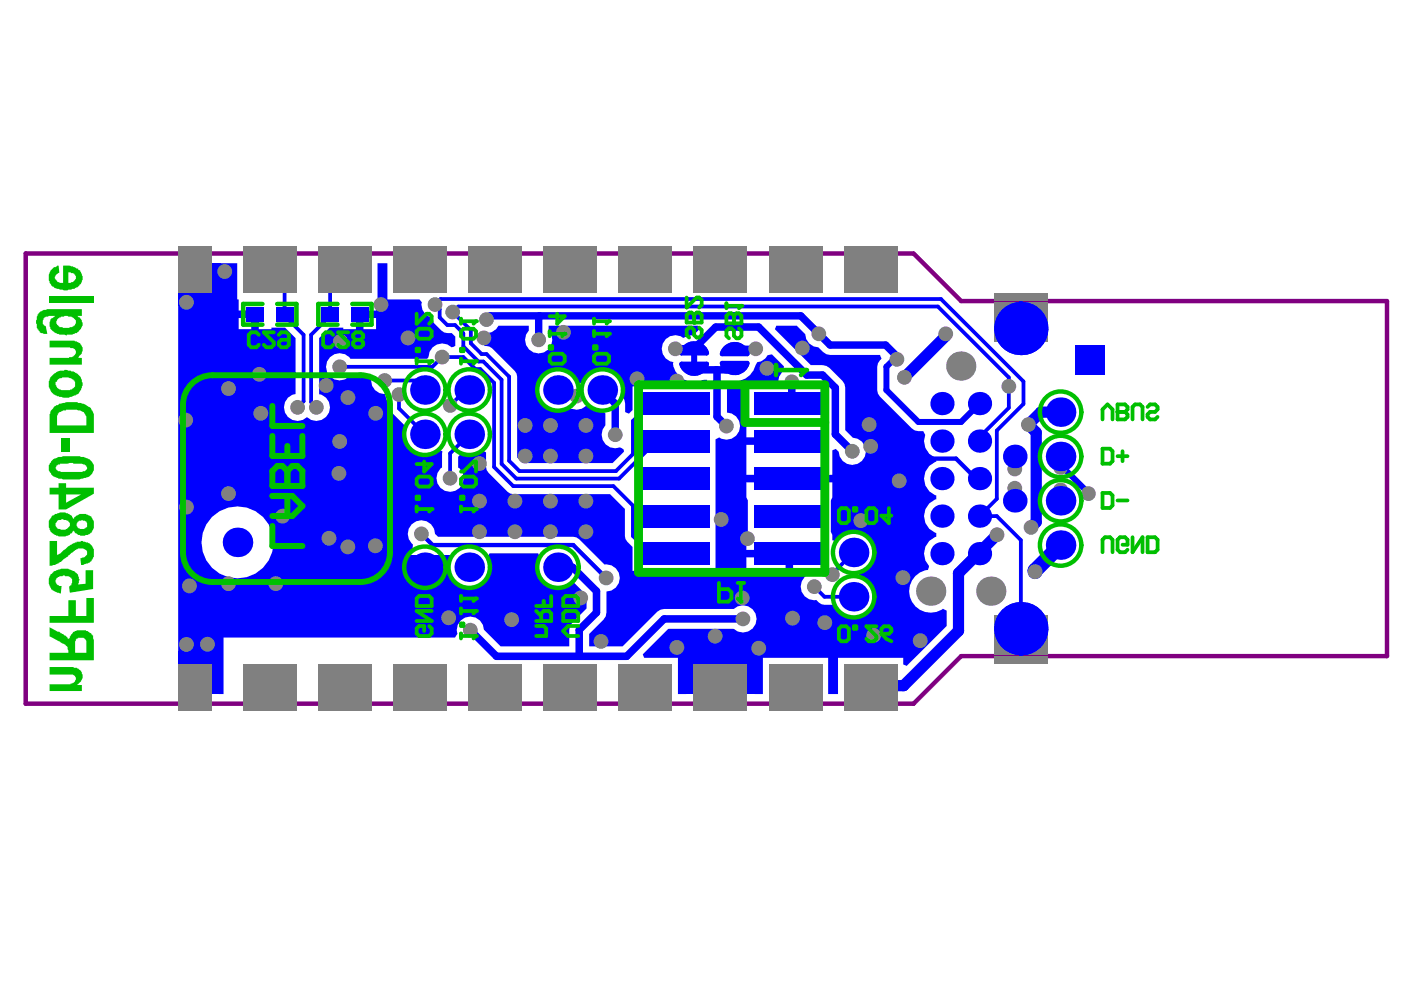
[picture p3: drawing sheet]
<svg xmlns="http://www.w3.org/2000/svg" width="297mm" height="210mm" viewBox="0 0 297 210" stroke-linecap="round" stroke-linejoin="round" font-family="sans-serif">
<path d="M193.7 53.8h-188.2v95.4h188.2" fill="none" stroke="#800080" stroke-width=".96"/>
<path d="M193.7 53.8l10.1 10h90.3v75.3h-90.3l-10.1 10.1" fill="none" stroke="#800080" stroke-width=".94"/>
<g fill="#00f">
<path d="M153.7 73.3a3.2 3.2 0 0 1 5.2 1.8l-.4 .4h-5.4l-.4-.1a2.06 2.06 0 0 1 1-2.1z"/>
<path d="M153.1 76.5h5.4l.3 .2a2.37 2.37 0 0 1-1.8 2.6 3.3 3.3 0 0 1-4.4-2.3z"/>
<path d="M101.5 71l.8-.5a2.73 2.73 0 0 0 3.4-1.4h6.4v1a2.88 2.88 0 0 0 .1 4 2.88 2.88 0 0 0 4 0 2.88 2.88 0 0 0 .1-4v-1h31.7l.3 .7-1.2 1.2-1.1 .2-1.1 .4a2.86 2.86 0 0 0-4.4 1.2 2.86 2.86 0 0 0 2.3 4 2.56 2.56 0 0 0 .4 1.9 4.5 4.5 0 0 0 6 1.8h.7v1.4h-15.8v5l-.8 .8-.8-.3v-1.8l-.1-.8-.5-.7a4.4 4.4 0 0 0-2.8-5.6 4.4 4.4 0 0 0-5.6 2.8l-1.1-.2a4.4 4.4 0 0 0-6-2.4 4.4 4.4 0 0 0-2 6.2 4.4 4.4 0 0 0 6.3 1.5 2.76 2.76 0 0 0 3.6-.4l.8 .3a4.1 4.1 0 0 0 2.6 .8l.6 .5v2.6a2.87 2.87 0 0 0-.3 3.6 2.87 2.87 0 0 0 3.4 1.1l.8 .4 .1 .5-2.4 2.4h-19.1l-1.2-1.2v-17.1l-.1-.7-.4-.5-4.7-4.8-.6-.4-1-.1-1.3-1.3z"/>
<path d="M144.5 76.7h5.4l.3 .1a2.37 2.37 0 0 1-1.8 2.6 3.3 3.3 0 0 1-4.4-2.3z"/>
<path d="M145.1 73.1a3.2 3.2 0 0 1 5.2 1.8l-.4 .5h-5.4l-.4-.2a2.06 2.06 0 0 1 1-2.1z"/>
<path d="M40.5 58h.8v-.8h5.1v-1.4h3.9v7.7h.3v2.3h3.5v.8h.8v3.2h2.6v-.3h3l2.2 2.2v11.9l-.7 .1a2.89 2.89 0 0 0-1.3 4.2 2.89 2.89 0 0 0 4.4 .5 2.87 2.87 0 0 0 4.5-.7 2.87 2.87 0 0 0-1.9-4.1v-11.9l2.2-2.2h2.9v.3h2.7v-3.2h.8v-.8h3.4v-2.3h.3v-7.7h2.1v7.7h6.8l.5 .6a2.7 2.7 0 0 0 2.1 3.2 4.6 4.6 0 0 0 3.3 3.3h1l.7 .8v1.9l-.7 .3-.9-.6a2.9 2.9 0 0 0-4 2.7l-.3 .4h-16.3a2.87 2.87 0 0 0-4.2-.5 2.87 2.87 0 0 0 0 4.3 2.87 2.87 0 0 0 4.2-.4h3.8l.7 .8a2.95 2.95 0 0 0 2.9 3.4l.2 1.1 .6 .9 .4 .2 .1 1.3 .4 .6 2.6 2.6-.2 .5a4.4 4.4 0 0 0 2 5 4.4 4.4 0 0 0 5.3-.6l.7 .4-.1 3.4a2.87 2.87 0 0 0-.4 4.2 2.87 2.87 0 0 0 4.3 0 2.87 2.87 0 0 0-.5-4.2v-2.3l.7-.6a4.2 4.2 0 0 0 4.5-.7l.8 .4v3.1l.1 .7 .4 .5 4 4.1 .6 .3 .6 .2h20.5l3.2 3.1v5.7l.1 .7 .4 .5 1.1 1.2v5h17.6v-27.8l.8-.5a2.87 2.87 0 0 0 4.3-1.5 2.87 2.87 0 0 0-2.7-3.7v-6.1l.8-.6 .9 .1a4.6 4.6 0 0 0 4.4-3.5l.4-.6 .7-.2 1-.6 .4-.7 .9-.2 2.6 2.6-.1 1-.9 1.1-.2 1.5-.5 .6h-5.9v7l-.4 .7v3.1h9.2v1.6h-9.2v6.4h18.3v-5.2l.7-.3 .6 .6 .2 1a2.89 2.89 0 0 0 5.1 .6 2.89 2.89 0 0 0-2.3-4.6l-1.6-1.6v-9l-.1-.8-.5-.7-2.7-2.7-.7-.4-.8-.2h-2.5l-7.6-7.6 .3-.7h4.3l1.8 1.8a2.84 2.84 0 0 0 2.8 2.8l1.7 1.4 .8 .2h10.6l.3 .8-.8 .9-.1 .8v4.9l.1 .7 .5 .7 6.7 6.7 .7 .5 1.7 .1 .5 .8a3.7 3.7 0 0 0 2.3 4.9v.8l-.2 .1a3.8 3.8 0 0 0-2.4 3.6 3.8 3.8 0 0 0 2.6 3.4v.9h-.2a3.8 3.8 0 0 0-2.4 3.6 3.8 3.8 0 0 0 2.6 3.5v.8l-.2 .1a3.8 3.8 0 0 0-1.3 6.1l-.3 .8a4.5 4.5 0 0 0-3.6 6.2 4.5 4.5 0 0 0 6.8 2.1l.8 .4v3.2l-8.5 8.5-.7-.3v-1.4h-13.8v7.7h-2.1v-7.7h-13.8v7.7h-1.8v-1.4h-14.5v1.4h-1.8v-7.7h-7.1l-.3-.8 5.4-5.4h13.9l.8 .6a2.89 2.89 0 0 0 4-3.2 2.89 2.89 0 0 0-4.8-1.6h-14.8l-.8 .2-.7 .4-7.3 7.3h-7.1v-2.6l3.1-3 .4-.7 .2-.8v-4.5a2.87 2.87 0 0 0 2.8-3 2.87 2.87 0 0 0-3.2-2.7l-5.4-5.4-.6-.4-.7-.1h-28.6l-.7-.6-.2-1.1a2.88 2.88 0 0 0-4.3-1.3 2.88 2.88 0 0 0-.2 4.6v.9a4.4 4.4 0 0 0-2.1 3.2h4.7v.8h.8v4.6a4.5 4.5 0 0 0 3.6-3h.9l.2 .6a4.4 4.4 0 0 0 6.1 1.6 4.4 4.4 0 0 0 1.7-6l.4-.8h10.3l.3 .8-.4 1a4.5 4.5 0 0 0 2.1 5 4.5 4.5 0 0 0 5.4-.7l2.9 2.8v2.8l-3.1 3.1-.4 .6-.2 .8v3.5h-14.6l-3.5-3.5a2.87 2.87 0 0 0-3.3-2.8 2.87 2.87 0 0 0-2.3 3.7l-.5 .8h-49.1v12h-1v-1.4h-5.1v-.8h-.8v-5.8h-2.7v-75.4h2.7zM42.1 58.8v5h4.3v-5zM77.1 67.4v2.4h2.6v-2.4zM50.6 67.4v2.4h2.7v-2.4zM158.2 118.2v3.2h8.4v-3.2zM42.7 115a7.6 7.6 0 0 0 15.3 0 7.6 7.6 0 0 0-15.3 0zM85.4 121.1a4.6 4.6 0 0 0 3.9 3.8v-3.8zM158.2 102.3v3.1l.4 .7v6.6l-.4 .7v3.2h9.2v.8h.8v4h2.4l.3 .7a2.83 2.83 0 0 0-.9 3.4 2.83 2.83 0 0 0 3.1 1.7l1 .9 2.8 .1a4.4 4.4 0 0 0 7.5 1.2 4.4 4.4 0 0 0-2.3-7.2v-.8a4.4 4.4 0 0 0 2.5-6.9 4.4 4.4 0 0 0-7.3 .2l-.8-.1a2.82 2.82 0 0 0-.3-2v-6.5l.3-.7v-3.1zM153.5 139.2v5h6.5v-5zM145.5 139.2v5h6.4v-5zM42.1 139.2v5h4.3v-5z"/>
</g>
<path d="M147.2 73.9v4.2M190.2 75.5l-2.3 2.3v4.9l6.8 6.8h9.1l3.9-3.9M225.4 99.1l5.5 5.6h.5" fill="none" stroke="#00f" stroke-width="1.3"/>
<path d="M89.3 113.2l2.4 2.4h29.8l7 6.9M206.9 101.4l-4.2-4.2h-7.3l-4.8 4.8" fill="none" stroke="#00f" stroke-width=".91"/>
<path d="M57.2 53.8l3.1 3.1v10.1l4.1 4v14.1l-1.3 1.3M73.1 53.8l-3.1 3.1v10.1l-4 4v14.2l1.1 1.2M72 77.8h19.7l2-2.1h4.5l2.6 2.5h1l3 3v17.8l4 4.1h21.3l4.1 4.1v6.4l3.7 3.8h5M216.4 63.8v2.4M81.6 80.7h6.5l2 2M84.6 83.7v2.9l5.5 5.5M99.5 92.1l-4.1 4v5.3M101.8 84h-4.4l-1.9 2M142.2 85.6h-4.3l-3.7 3.7v7l-3.6 3.6h-20.5l-2.2-2.2v-17.8l-4.8-4.8h-1l-2.3-2.3v-2.8l-3.8-3.8 1.1-1.2h101.7l15.1 15v6.5l-7 7M142.9 93.5h-3.7l-8 8h-21.7l-3.2-3.1v-17.9l-3.8-3.8h-1.1l-3.2-3.2v-2.8l-1.7-1.8h-1.7l-1.6-1.6v-1.8l-1-.9 1.2-1.2h106.1l17.5 17.5v4.7l-5.7 5.7v14.5l-3.6 3.6h3.6l5.1 5.1v24.6M181 117.1l-4.5 4.5v.2M172.6 124.4l2.2 2.1h6.2" fill="none" stroke="#00f" stroke-width=".8"/>
<path d="M200.5 70.8v.5l-8.7 8.7M224.9 87.4h-4.2l-2.7 2.6 1.7 1.7v19l-1.1 1.1M211.4 113.4l-8.2 8.1v12.3l-11.6 11.6h-3.2l-3.8 3.8" fill="none" stroke="#00f" stroke-width="2.4"/>
<path d="M224.9 115.6l-5.4 5.4v.2" fill="none" stroke="#00f" stroke-width="3.2"/>
<path d="M103.1 67.8l.8-.8h65.9l6.2 6.2h11.8l2.4 2.3M114.4 67l-.2 .1v4.9M143.2 74h3.9l4.6-4.7h9.1l10.2 10.2h3.4l2.7 2.7v9.9l3.6 3.6M151.9 78.4l.1 .1v9.8l2 2M155.8 78l-.5 .4h-8.1M160.2 74l-.1 .1h-4M122.3 84h.1M128.9 84l1.5 1.6v6.6M167.9 81v2.9l-1.7 1.7M118.3 120.3h3.1l5.1 5v4.6l-3.7 3.6v5.7M157.5 131.2h-16.7l-7.9 8h-27.6l-5.6-5.6" fill="none" stroke="#00f" stroke-width="1.6"/>
<g fill="#00f">
<path d="M144.9 138.4h15.8v8.8h-15.8z" fill-rule="evenodd"/>
<path d="M37.8 138.1h8.9v9h-8.9z" fill-rule="evenodd"/>
<path d="M37.8 55.8h8.9v9.1h-8.9z" fill-rule="evenodd"/>
<path d="M83.2 117.7h12.2v9.1h-12.2z" fill-rule="evenodd"/>
</g>
<path d="M144.5 77.1a2.79 2.79 0 0 0 2.7 2.1 2.79 2.79 0 0 0 2.7-2.1M144.5 74.9a2.79 2.79 0 0 1 2.7-2.1 2.79 2.79 0 0 1 2.7 2.1M153.1 77a2.79 2.79 0 0 0 2.7 2.1 2.79 2.79 0 0 0 2.7-2.1M153.1 75.1a2.79 2.79 0 0 1 2.7-2.1 2.79 2.79 0 0 1 2.7 2.1" fill="none" stroke="#00f" stroke-width=".96"/>
<g fill="#808080">
<circle cx="124.2" cy="112.7" r="1.57"/>
<circle cx="116.7" cy="112.7" r="1.57"/>
<circle cx="109.2" cy="112.7" r="1.57"/>
<circle cx="101.7" cy="112.7" r="1.57"/>
<circle cx="124.2" cy="106.2" r="1.57"/>
<circle cx="116.7" cy="106.2" r="1.57"/>
<circle cx="109.2" cy="106.2" r="1.57"/>
<circle cx="101.7" cy="106.2" r="1.57"/>
<circle cx="124.2" cy="96.7" r="1.57"/>
<circle cx="116.7" cy="96.7" r="1.57"/>
<circle cx="111.3" cy="96.7" r="1.57"/>
<circle cx="124.2" cy="90.2" r="1.57"/>
<circle cx="116.7" cy="90.2" r="1.57"/>
<circle cx="111.3" cy="90.2" r="1.57"/>
<circle cx="101.7" cy="98.3" r="1.57"/>
<circle cx="69.8" cy="114.1" r="1.57"/>
<circle cx="73.7" cy="116" r="1.57"/>
<circle cx="180.7" cy="95.7" r="1.57"/>
<circle cx="218.6" cy="111.8" r="1.57"/>
<circle cx="211.4" cy="113.4" r="1.57"/>
<circle cx="219.5" cy="121.2" r="1.57"/>
<circle cx="224.9" cy="99.1" r="1.57"/>
<circle cx="230.8" cy="104.7" r="1.57"/>
<circle cx="224.9" cy="103.9" r="1.57"/>
<circle cx="93.7" cy="75.7" r="1.57"/>
<circle cx="103.1" cy="67.8" r="1.57"/>
<circle cx="86.5" cy="71.6" r="1.57"/>
<circle cx="81.6" cy="80.7" r="1.57"/>
<circle cx="72" cy="77.8" r="1.57"/>
<circle cx="84.6" cy="83.7" r="1.57"/>
<circle cx="79.7" cy="87.6" r="1.57"/>
<circle cx="79.6" cy="115.7" r="1.57"/>
<circle cx="95.5" cy="86" r="1.57"/>
<circle cx="100.5" cy="119" r="1.57"/>
<circle cx="130.4" cy="92.2" r="1.57"/>
<circle cx="122.3" cy="84" r="1.57"/>
<circle cx="127.4" cy="136" r="1.57"/>
<circle cx="135.1" cy="80.3" r="1.57"/>
<circle cx="167.9" cy="81" r="1.57"/>
<circle cx="184.3" cy="90" r="1.57"/>
<circle cx="151.6" cy="134.9" r="1.57"/>
<circle cx="143.5" cy="137.3" r="1.57"/>
<circle cx="157.5" cy="131.2" r="1.57"/>
<circle cx="158.5" cy="114.2" r="1.57"/>
<circle cx="157.4" cy="126.8" r="1.57"/>
<circle cx="39.5" cy="107.5" r="1.57"/>
<circle cx="39.5" cy="136.6" r="1.57"/>
<circle cx="39.5" cy="64.1" r="1.57"/>
<circle cx="39.4" cy="89.1" r="1.57"/>
<circle cx="80.8" cy="64.6" r="1.57"/>
<circle cx="72.2" cy="72.4" r="1.57"/>
<circle cx="67.1" cy="86.4" r="1.57"/>
<circle cx="63.1" cy="86.4" r="1.57"/>
<circle cx="92.2" cy="64.6" r="1.57"/>
<circle cx="73.8" cy="84.3" r="1.57"/>
<circle cx="96" cy="66.2" r="1.57"/>
<circle cx="72" cy="93.6" r="1.57"/>
<circle cx="71.9" cy="100.4" r="1.57"/>
<circle cx="89.3" cy="113.2" r="1.57"/>
<circle cx="128.5" cy="122.5" r="1.57"/>
<circle cx="190.6" cy="102" r="1.57"/>
<circle cx="218" cy="90" r="1.57"/>
<circle cx="191.8" cy="80" r="1.57"/>
<circle cx="152.9" cy="110.1" r="1.57"/>
<circle cx="102.6" cy="71.6" r="1.57"/>
<circle cx="108.5" cy="131.4" r="1.57"/>
<circle cx="95.1" cy="131" r="1.57"/>
<circle cx="114.2" cy="72" r="1.57"/>
<circle cx="162.6" cy="78.1" r="1.57"/>
<circle cx="182.5" cy="110.4" r="1.57"/>
<circle cx="191.4" cy="122.5" r="1.57"/>
<circle cx="190.2" cy="76.2" r="1.57"/>
<circle cx="184.6" cy="94.6" r="1.57"/>
<circle cx="174.9" cy="132" r="1.57"/>
<circle cx="195.1" cy="135.8" r="1.57"/>
<circle cx="185.2" cy="134.7" r="1.57"/>
<circle cx="168" cy="131.1" r="1.57"/>
<circle cx="160.9" cy="137.4" r="1.57"/>
<circle cx="119.5" cy="70.5" r="1.57"/>
<circle cx="213.9" cy="81.9" r="1.57"/>
<circle cx="59.9" cy="109.4" r="1.57"/>
<circle cx="47.6" cy="57.6" r="1.57"/>
<circle cx="48.4" cy="82.4" r="1.57"/>
<circle cx="48.4" cy="104.7" r="1.57"/>
<circle cx="48.4" cy="123.7" r="1.57"/>
<circle cx="44" cy="136.6" r="1.57"/>
<circle cx="58.5" cy="123.7" r="1.57"/>
<circle cx="95.4" cy="101.4" r="1.57"/>
<circle cx="200.5" cy="70.8" r="1.57"/>
<circle cx="123.1" cy="126.8" r="1.57"/>
<circle cx="99.7" cy="133.6" r="1.57"/>
<circle cx="40.2" cy="124.2" r="1.57"/>
<circle cx="176.5" cy="121.8" r="1.57"/>
<circle cx="55.3" cy="87.6" r="1.57"/>
<circle cx="55" cy="79.4" r="1.57"/>
<circle cx="69.1" cy="81.8" r="1.57"/>
<circle cx="172.6" cy="124.4" r="1.57"/>
<circle cx="154" cy="90.3" r="1.57"/>
<circle cx="160.2" cy="74" r="1.57"/>
<circle cx="143.5" cy="80.8" r="1.57"/>
<circle cx="143.2" cy="74" r="1.57"/>
<circle cx="215.2" cy="103.5" r="1.57"/>
<circle cx="215.2" cy="99.4" r="1.57"/>
<circle cx="173.6" cy="70.8" r="1.57"/>
<circle cx="170.1" cy="73.8" r="1.57"/>
<circle cx="197.3" cy="125.3" r="3.1"/>
<circle cx="210.1" cy="125.3" r="3.1"/>
<circle cx="203.7" cy="77.6" r="3.1"/>
</g>
<g fill="#808080">
<path d="M37.8 149.2h7v1.6h-7z" fill-rule="evenodd"/>
<path d="M51.6 149.2h11.2v1.6h-11.2z" fill-rule="evenodd"/>
<path d="M37.8 140.7h7v8.5h-7z" fill-rule="evenodd"/>
<path d="M51.6 140.7h11.2v8.5h-11.2z" fill-rule="evenodd"/>
<path d="M51.6 53.8h11.2v8.4h-11.2z" fill-rule="evenodd"/>
<path d="M37.8 53.8h7v8.4h-7z" fill-rule="evenodd"/>
<path d="M51.6 52.2h11.2v1.5h-11.2z" fill-rule="evenodd"/>
<path d="M37.8 52.2h7v1.5h-7z" fill-rule="evenodd"/>
<path d="M67.5 149.2h11.3v1.6h-11.3z" fill-rule="evenodd"/>
<path d="M115.3 149.2h11.2v1.6h-11.2z" fill-rule="evenodd"/>
<path d="M99.3 149.2h11.3v1.6h-11.3z" fill-rule="evenodd"/>
<path d="M83.4 149.2h11.3v1.6h-11.3z" fill-rule="evenodd"/>
<path d="M67.5 140.7h11.3v8.5h-11.3z" fill-rule="evenodd"/>
<path d="M99.3 140.7h11.3v8.5h-11.3z" fill-rule="evenodd"/>
<path d="M83.4 140.7h11.3v8.5h-11.3z" fill-rule="evenodd"/>
<path d="M67.5 52.2h11.3v1.5h-11.3z" fill-rule="evenodd"/>
<path d="M67.5 53.8h11.3v8.4h-11.3z" fill-rule="evenodd"/>
<path d="M83.4 52.2h11.3v1.5h-11.3z" fill-rule="evenodd"/>
<path d="M83.4 53.8h11.3v8.4h-11.3z" fill-rule="evenodd"/>
<path d="M99.3 53.8h11.3v8.4h-11.3z" fill-rule="evenodd"/>
<path d="M99.3 52.2h11.3v1.5h-11.3z" fill-rule="evenodd"/>
<path d="M115.3 53.8h11.2v8.4h-11.2z" fill-rule="evenodd"/>
<path d="M163 149.2h11.3v1.6h-11.3z" fill-rule="evenodd"/>
<path d="M131.2 149.2h11.3v1.6h-11.3z" fill-rule="evenodd"/>
<path d="M147.1 149.2h11.3v1.6h-11.3z" fill-rule="evenodd"/>
<path d="M115.3 140.7h11.2v8.5h-11.2z" fill-rule="evenodd"/>
<path d="M163 140.7h11.3v8.5h-11.3z" fill-rule="evenodd"/>
<path d="M131.2 140.7h11.3v8.5h-11.3z" fill-rule="evenodd"/>
<path d="M147.1 140.7h11.3v8.5h-11.3z" fill-rule="evenodd"/>
<path d="M115.3 52.2h11.2v1.5h-11.2z" fill-rule="evenodd"/>
<path d="M131.2 52.2h11.3v1.5h-11.3z" fill-rule="evenodd"/>
<path d="M131.2 53.8h11.3v8.4h-11.3z" fill-rule="evenodd"/>
<path d="M147.1 52.2h11.3v1.5h-11.3z" fill-rule="evenodd"/>
<path d="M147.1 53.8h11.3v8.4h-11.3z" fill-rule="evenodd"/>
<path d="M163 52.2h11.3v1.5h-11.3z" fill-rule="evenodd"/>
<path d="M163 53.8h11.3v8.4h-11.3z" fill-rule="evenodd"/>
<path d="M178.9 149.2h11.3v1.6h-11.3z" fill-rule="evenodd"/>
<path d="M178.9 140.7h11.3v8.5h-11.3z" fill-rule="evenodd"/>
<path d="M210.8 139.1h11.3v1.6h-11.3z" fill-rule="evenodd"/>
<path d="M210.8 130.3h11.3v8.5h-11.3z" fill-rule="evenodd"/>
<path d="M178.9 52.2h11.3v1.5h-11.3z" fill-rule="evenodd"/>
<path d="M178.9 53.8h11.3v8.4h-11.3z" fill-rule="evenodd"/>
<path d="M210.8 62.3h11.3v1.5h-11.3z" fill-rule="evenodd"/>
<path d="M210.8 64.1h11.3v8.5h-11.3z" fill-rule="evenodd"/>
</g>
<g fill="#00f">
<circle cx="155.8" cy="78" r=".63"/>
<circle cx="155.8" cy="74.1" r=".63"/>
<circle cx="50.4" cy="115" r="3.1"/>
<circle cx="216.4" cy="69.7" r="5.6"/>
<circle cx="199.7" cy="85.6" r="2.47"/>
<circle cx="199.7" cy="93.5" r="2.47"/>
<circle cx="199.7" cy="101.5" r="2.47"/>
<circle cx="199.7" cy="109.4" r="2.47"/>
<circle cx="199.7" cy="117.4" r="2.47"/>
<circle cx="207.7" cy="117.4" r="2.47"/>
<circle cx="207.7" cy="109.4" r="2.47"/>
<circle cx="207.7" cy="101.5" r="2.47"/>
<circle cx="207.7" cy="93.5" r="2.47"/>
<circle cx="207.7" cy="85.6" r="2.47"/>
<circle cx="215.2" cy="96.8" r="2.51"/>
<circle cx="215.2" cy="106.2" r="2.51"/>
<circle cx="118.3" cy="120.3" r="3.1"/>
<circle cx="224.9" cy="87.4" r="3.1"/>
<circle cx="224.9" cy="115.6" r="3.1"/>
<circle cx="90.1" cy="120.3" r="3.1"/>
<circle cx="224.9" cy="106.2" r="3.1"/>
<circle cx="224.9" cy="96.8" r="3.1"/>
<circle cx="99.5" cy="120.3" r="3.1"/>
<circle cx="99.5" cy="92.1" r="3.1"/>
<circle cx="90.1" cy="92.1" r="3.1"/>
<circle cx="90.1" cy="82.7" r="3.1"/>
<circle cx="99.5" cy="82.7" r="3.1"/>
<circle cx="181" cy="126.5" r="3.1"/>
<circle cx="118.3" cy="82.7" r="3.1"/>
<circle cx="127.7" cy="82.7" r="3.1"/>
<circle cx="181" cy="117.1" r="3.1"/>
<circle cx="216.4" cy="133.3" r="5.6"/>
<circle cx="147.2" cy="73.9" r=".63"/>
<circle cx="147.2" cy="78.1" r=".63"/>
</g>
<g fill="#00f">
<path d="M68.1 65.1h3.8v3.1h-3.8z" fill-rule="evenodd"/>
<path d="M74.4 65.1h3.7v3.1h-3.7z" fill-rule="evenodd"/>
<path d="M135.4 83.2h15v4.7h-15z" fill-rule="evenodd"/>
<path d="M135.4 91.1h15v4.8h-15z" fill-rule="evenodd"/>
<path d="M135.4 99.1h15v4.8h-15z" fill-rule="evenodd"/>
<path d="M135.4 107h15v4.8h-15z" fill-rule="evenodd"/>
<path d="M135.4 115h15v4.8h-15z" fill-rule="evenodd"/>
<path d="M159.8 83.2h15.1v4.7h-15.1z" fill-rule="evenodd"/>
<path d="M159.8 91.1h15.1v4.8h-15.1z" fill-rule="evenodd"/>
<path d="M159.8 99.1h15.1v4.8h-15.1z" fill-rule="evenodd"/>
<path d="M159.8 107h15.1v4.8h-15.1z" fill-rule="evenodd"/>
<path d="M159.8 115h15.1v4.8h-15.1z" fill-rule="evenodd"/>
<path d="M228 73.3h6.3v6.3h-6.3z" fill-rule="evenodd"/>
<path d="M58.5 65.1h3.7v3.1h-3.7z" fill-rule="evenodd"/>
<path d="M52.2 65.1h3.7v3.1h-3.7z" fill-rule="evenodd"/>
</g>
<path d="M55.6 64.4h-4v4.4h4M58.8 64.4h4v4.4h-4M71.6 64.4h-4.1v4.4h4.1M74.7 64.4h4.1v4.4h-4.1M164.5 77.4v2.1M164.5 78.5h6.4" fill="none" stroke="#00bf00" stroke-width=".96"/>
<path d="M135.4 81.6h39.5v39.8h-39.5zM158 81.6v8h16.9" fill="none" stroke="#00bf00" stroke-width="1.9"/>
<path d="M45.1 79.6h31.3M38.8 85.8v31.3M82.7 85.8v31.3M45.1 123.4h31.3" fill="none" stroke="#00bf00" stroke-width="1.3"/>
<circle cx="170.9" cy="78.5" r=".48" fill="#00bf00"/>
<path d="M170.9 78.5l-1.1 1" fill="none" stroke="#00bf00" stroke-width=".96"/>
<path d="M57.7 111.5v4.3h6.4M57.7 105.2h4.3l2.1 2.1-2.1 2.1h-4.3M60.9 103v-3.1l-1-1.1h-1.1l-1.1 1.1v3.1h6.4M60.9 105.2v4.2" fill="none" stroke="#00bf00" stroke-width="1.3"/>
<circle cx="60.9" cy="103" r=".64" fill="#00bf00"/>
<path d="M57.7 92.4v4.3h6.4v-4.3M57.7 86.1v4.2h6.4M60.9 94.6v2.1M60.9 103v-3.1l1.1-1.1h1.1l1 1.1v3.1" fill="none" stroke="#00bf00" stroke-width="1.3"/>
<g fill="#00bf00">
<path d="M10.5 141.4h5.1v.2a1.13 1.13 0 0 1 1.3 .5 1.64 1.64 0 0 1-.2 2.7l-.3 .4h1v1.3h-6.9v-1.4h4.5v-.2a1.07 1.07 0 0 0 .9-.6 1.07 1.07 0 0 0-.1-1.1l-.4-.2h-4.9z"/>
<path d="M10.5 130.6h4v-3.3h1.6v3.3h2.2v-3.8h1.6v5.2h-9.4z"/>
<path d="M10.7 121.9l.1-.2a4.3 4.3 0 0 1 4-1l.3 .2a1.96 1.96 0 0 1 1.6 1.9h.2v.2l-.3 .9 1.6-.1v-2.9h1.5v4l-4.9 .8-.2-1.3a1.28 1.28 0 0 0 .7-1.3v-.3a1.35 1.35 0 0 0-1.4-.6 .56 .56 0 0 0-.8 0h-.5v.1a.89 .89 0 0 0-.8 .8 .89 .89 0 0 0 .6 1l.2 .1h.5l-.2 1.6h-.2a3.1 3.1 0 0 1-2.2-1.6v-.1a2.73 2.73 0 0 1 .2-2.2z"/>
<path d="M10.5 114.7h1.6v3l.6-.3 1.3-1.1a3.4 3.4 0 0 1 1.8-1.1l.4-.2v-.1h.4a3.1 3.1 0 0 1 3 .9l.1 .5a2.33 2.33 0 0 1-1.7 3.3l-.8 .2-.2-1.4h.2a1.4 1.4 0 0 0 1.3-1.2v-.3a1.28 1.28 0 0 0-1.3-.6h-.6l-.7 .3v.2l-1.9 1.4a5.7 5.7 0 0 1-3.3 1.7h-.2z"/>
<path d="M13.1 92.9h1.7v2.9h-1.7z"/>
<path d="M10.5 72.2h4.1a3.4 3.4 0 0 1 2.6 .8 1.8 1.8 0 0 1-.5 2.6v.1l-.3 .2h1v1.4h-6.9v-1.4h4.1v-.2h.7l.3-.1v-.2a.84 .84 0 0 0 .5-1 .84 .84 0 0 0-1-.6l-.3-.1h-4.3z"/>
<path d="M10.5 62.7h9.4v1.4h-9.4z"/>
<path d="M16.1 135.5a1.83 1.83 0 0 1 2.1 0l.1 .4v2.5h-2.4v-2.4zM10.5 133v1.9l3.4 1.8 .3 .4h.1l.2 .8v.5h-4v1.6h9.4v-4.3l-.2-.8a2.57 2.57 0 0 0-2.5-1.3h-.3a1.83 1.83 0 0 0-1.6 .8h-.2l-.1 .5h-.2l-.2 .8v-.2l-.3-.1a2.24 2.24 0 0 0-1.2-1.1z"/>
<path d="M16.4 110.7l.3-.1v-.2h.5l.2-.2h.1v.2a.73 .73 0 0 1 .8 .2 .73 .73 0 0 1 .2 .8v.3a1.38 1.38 0 0 1-2.3-.2zM12.1 110.4l.8-.2a.56 .56 0 0 1 .8 0 1.09 1.09 0 0 1 1.1 .8 1.31 1.31 0 0 1-.9 1.3l-1.5-.1a1.28 1.28 0 0 1-.6-1.3h.1zM11 109.4a2.63 2.63 0 0 0-.3 3.1 2.63 2.63 0 0 0 2.7 1.2l1.4-.3 .8-.9 .3 .4a2.51 2.51 0 0 0 3.4 0h.1v-.1a2.58 2.58 0 0 0 0-3 1.25 1.25 0 0 0-1.1-.7v-.1h-.6a2.04 2.04 0 0 0-1.9 .8l-.2 .3-.2-.3a2.89 2.89 0 0 0-4.1-.5z"/>
<path d="M14 104.8h3.2l-3.2 1.8zM10.5 103.4v1.4h1.9v3.2h1.6l5.9-3.3v-1.3h-5.9v-1h-1.6v1z"/>
<path d="M11.9 98.8l.4-.2v-.1h.4v-.2h1.6l.5-.1h.6l.2 .1h1.8l.3 .2a.71 .71 0 0 1 .7 .4 .71 .71 0 0 1-.2 .8l-.2 .2h-.5v.2h-4.6l-.3-.2a.72 .72 0 0 1-.7-.4 .72 .72 0 0 1 0-.7zM10.8 97.8a2.19 2.19 0 0 0 1.5 3.5 5.5 5.5 0 0 0 3 .4h1.6l.3-.2a3.6 3.6 0 0 0 2.2-1l.2-.1a2.06 2.06 0 0 0-.8-3 6.9 6.9 0 0 0-4.3-.7h-1.1l-.3 .2a3.6 3.6 0 0 0-2.3 .9z"/>
<path d="M12.3 87.7h.1v-.2a5.8 5.8 0 0 1 3-.6h.8l.4 .1a1.42 1.42 0 0 1 1.6 1.1l.1 .2v1.9h-6.2v-2.1zM11.3 86.4v.1a2.64 2.64 0 0 0-.8 2.3v3h9.4v-3.5a1.84 1.84 0 0 0-.5-1.4 .83 .83 0 0 0-.8-.7v-.1a7.9 7.9 0 0 0-6.2-.4z"/>
<path d="M11.8 81h.1a1.09 1.09 0 0 1 1.2-.8 2.31 2.31 0 0 1 2.8 .8 1.44 1.44 0 0 1-1.6 1.7h-.3a1.82 1.82 0 0 1-2.2-1.2zM10.7 80a2.68 2.68 0 0 0 1.7 4l.2 .2h.5a3.2 3.2 0 0 0 2.7-.4 1.61 1.61 0 0 0 1.2-1.1h.2v-.3a1.49 1.49 0 0 0 .2-1.6 2.59 2.59 0 0 0-2.1-2.1l-1.1-.3h-.5l-.2 .2a3.2 3.2 0 0 0-2.8 1.4z"/>
<path d="M12.1 67.8l.5-.3v-.2h.3v-.2h.5a1.35 1.35 0 0 1 1.2 0 1.17 1.17 0 0 1 1.3 .6 1.17 1.17 0 0 1-.1 1.3l-.5 .4a4.4 4.4 0 0 1-2.9-.2l-.1-.3a.76 .76 0 0 1-.2-1.1zM8 66.7l-.2 .8a2.07 2.07 0 0 0 0 1.5v.5l.6 1 .8 .3h.8l-.3-1.6-.3-.2a1.1 1.1 0 0 1-.3-1.1 1.1 1.1 0 0 1 .9-.8l.4-.1h1.2v.1l-.5 .4a1.28 1.28 0 0 0-.6 1.2v.2a2.25 2.25 0 0 0 1.9 1.9l.2 .2h1.1l.3 .1 .5-.1a2.9 2.9 0 0 0 3-2.1v-.5l-.3-.8-.8-.6h1v-1.5h-6.3a4 4 0 0 0-3 1v.2z"/>
<path d="M14.5 57.7l.8 .2a.96 .96 0 0 1 .8 1 .96 .96 0 0 1-1 .9l-.1 .2h-.5zM10.7 57.4v.2a2.41 2.41 0 0 0 1.7 3.6l.5 .2a2.87 2.87 0 0 0 1.9 0l.6-.2a1.51 1.51 0 0 0 1.5-.9h.1a2.17 2.17 0 0 0-.4-3.2v-.1h-.4a4.8 4.8 0 0 0-2.8-.7v3.7a1.35 1.35 0 0 1-1.5-.7h-.1v-.1a.56 .56 0 0 1 0-.8l.8-.7-.2-1.4-.9 .3z"/>
</g>
<path d="M97.7 76.1v1M97.7 76.6h3.2" fill="none" stroke="#00bf00" stroke-width=".8"/>
<circle cx="100.9" cy="76.6" r=".4" fill="#00bf00"/>
<path d="M97.7 73.9h.6v.6h-.6zM97.7 67.6v1M97.7 70.2l.6-.5h2.1l.5 .5v1.1l-.5 .5h-2.1l-.6-.5zM97.7 68.1h3.2M100.9 76.6l-.5 .5" fill="none" stroke="#00bf00" stroke-width=".8"/>
<circle cx="100.9" cy="68.1" r=".4" fill="#00bf00"/>
<path d="M100.9 68.1l-.5 .5M125.9 75.5l.6-.5h2.1l.5 .5v1.1l-.5 .5h-2.1l-.6-.5zM125.9 70.2v1.1M125.9 73.4h.6v.5h-.6zM125.9 70.8h3.2" fill="none" stroke="#00bf00" stroke-width=".8"/>
<circle cx="129.1" cy="70.8" r=".4" fill="#00bf00"/>
<path d="M125.9 67.6v1M125.9 68.1h3.2M129.1 70.8l-.5 .5" fill="none" stroke="#00bf00" stroke-width=".8"/>
<circle cx="129.1" cy="68.1" r=".4" fill="#00bf00"/>
<path d="M129.1 68.1l-.5 .5M97.7 134.3v1.1M97.7 134.8h3.2" fill="none" stroke="#00bf00" stroke-width=".8"/>
<circle cx="100.9" cy="134.8" r=".4" fill="#00bf00"/>
<path d="M97.7 132.2h.6v.5h-.6zM97.7 129v1.1M97.7 129.5h3.2M100.9 134.8l-.5 .6" fill="none" stroke="#00bf00" stroke-width=".8"/>
<circle cx="100.9" cy="129.5" r=".4" fill="#00bf00"/>
<path d="M97.7 126.4v1M97.7 126.9h3.2M100.9 129.5l-.5 .6" fill="none" stroke="#00bf00" stroke-width=".8"/>
<circle cx="100.9" cy="126.9" r=".4" fill="#00bf00"/>
<path d="M116.5 75.5l.6-.5h2.1l.5 .5v1.1l-.5 .5h-2.1l-.6-.5zM116.5 70.2v1.1M116.5 73.4h.6v.5h-.6zM116.5 70.8h3.2M100.9 126.9l-.5 .5" fill="none" stroke="#00bf00" stroke-width=".8"/>
<circle cx="119.7" cy="70.8" r=".4" fill="#00bf00"/>
<path d="M118.1 66.5v2.1l1.6-1.6h-3.2M119.7 70.8l-.5 .5M152.4 123.6v4h2l.7-.7v-1.3l-.7-.7h-2M156.4 123.6h1.3M157.1 123.6v4" fill="none" stroke="#00bf00" stroke-width=".8"/>
<circle cx="157.1" cy="127.6" r=".4" fill="#00bf00"/>
<path d="M97.7 107.4v1.1M97.7 107.9h3.2M156.4 126.9l.7 .7" fill="none" stroke="#00bf00" stroke-width=".8"/>
<circle cx="100.9" cy="107.9" r=".4" fill="#00bf00"/>
<g fill="none" stroke="#00bf00" stroke-width=".8">
<path d="M54.9 71l-.6-.5h-1l-.6 .5v2.1l.6 .5h1l.6-.5M58.1 70.5h-2.2l2.2 2.1v.5l-.6 .5h-1l-.6-.5M59.1 71l.5-.5h1.1l.5 .5v2.1l-.5 .5h-1.1l-.5-.5v-.5l.5-.6h1.6M70.6 71l-.5-.5h-1.1l-.5 .5v2.1l.5 .5h1.1l.5-.5M73.8 70.5h-2.1l2.1 2.1v.5l-.5 .5h-1.1l-.5-.5M75.4 72l-.5 .6v.5l.5 .5h1.1l.5-.5v-.5l-.5-.6M75.4 72l-.5-.5v-.5l.5-.5h1.1l.5 .5v.5l-.5 .5M75.4 72h1.1M88.3 76.1v1M88.3 76.6h3.2M97.7 100h.6l2.1-2.1h.5v2.1M97.7 105.3h.6v.5h-.6z"/>
<path d="M97.7 101.6l.6-.6h2.1l.5 .6v1l-.5 .6h-2.1l-.6-.6zM100.9 107.9l-.5 .6"/>
</g>
<circle cx="91.5" cy="76.6" r=".4" fill="#00bf00"/>
<path d="M88.3 73.9h.6v.6h-.6zM88.3 66.5v2.1l2.2-2.1h.5l.5 .5v1.1l-.5 .5M88.3 70.2l.6-.5h2.1l.5 .5v1.1l-.5 .5h-2.1l-.6-.5zM91.5 76.6l-.5 .5M88.3 107.4v1.1M88.3 107.9h3.2" fill="none" stroke="#00bf00" stroke-width=".8"/>
<circle cx="91.5" cy="107.9" r=".4" fill="#00bf00"/>
<g fill="none" stroke="#00bf00" stroke-width=".8">
<path d="M89.9 97.9v2.1l1.6-1.6h-3.2M233.8 88.9v-2.1l1-1.1 1.1 1.1v2.1M233.8 95.1h1.5l.6 .6v2.1l-.6 .5h-1.5zM236.9 96.7h2.2M236.9 87.3h1.6l.6-.5v-.5l-.6-.6h-1.6v3.2M238 95.7v2.1M88.3 105.3h.6v.5h-.6zM88.3 101.6l.6-.6h2.1l.5 .6v1l-.5 .6h-2.1l-.6-.6zM91.5 107.9l-.5 .6M233.8 104.5h1.5l.6 .5v2.2l-.6 .5h-1.5zM236.9 106.1h2.2M88.3 126.9l.6-.5h2.1l.5 .5v1.6h-3.2z"/>
<path d="M91 132.7l.5 .6v1l-.5 .5h-2.1l-.6-.5v-1l.6-.6h1v1.1M91.5 129.5h-3.2l3.2 2.2h-3.2"/>
</g>
<circle cx="236.9" cy="87.3" r=".4" fill="#00bf00"/>
<g fill="none" stroke="#00bf00" stroke-width=".8">
<path d="M155.6 68.5v-1.5l-.5-.6h-.6l-.5 .6v1.5h3.2M156.7 69.6l.5 .5v1.1l-.5 .5h-.6l-.5-.5v-1.1l-.5-.5h-.6l-.5 .5v1.1l.5 .5M236.9 87.3h1.6l.6 .6v.5l-.6 .5h-1.6M240.1 88.9v-2.6l.6-.6h1l.5 .6v2.6M243.3 86.3l.5-.6h1.1l.5 .6v.5l-.5 .5h-1.1l-.5 .6v.5l.5 .5h1.1l.5-.5M178.4 107.7h1l.6 .6v2.1l-.6 .5h-1l-.5-.5v-2.1zM181 107.7h.6v.6h-.6zM184.2 107.7h1.1l.5 .6v2.1l-.5 .5h-1.1l-.5-.5v-2.1zM188.5 107.7v3.2l-1.6-1.6h2.1M233.8 117.1v-2.7l.5-.5h1l.6 .5v2.7M238 115.5h1.1v-1.1l-.6-.5h-1l-.6 .5v2.2l.6 .5h1l.6-.5M240.1 113.9v3.2l2.1-3.2v3.2"/>
<path d="M243.3 113.9h1.6l.5 .5v2.2l-.5 .5h-1.6zM178.4 132.8h1l.6 .5v2.1l-.6 .6h-1l-.5-.6v-2.1zM181 132.8h.6v.5h-.6zM185.8 132.8h-2.1l2.1 2.1v.5l-.5 .6h-1.1l-.5-.6M186.9 134.4l1 1 1.1 .6M187.4 132.8h1.1l.5 .5v.5l-.5 .6h-1.6v-1.1z"/>
</g>
<circle cx="155.6" cy="68.5" r=".4" fill="#00bf00"/>
<path d="M154 64.3v1.1M154 64.8h3.2M155.6 68.5v-1.5l.5-.6h.6l.5 .6v1.5" fill="none" stroke="#00bf00" stroke-width=".8"/>
<circle cx="157.2" cy="64.8" r=".4" fill="#00bf00"/>
<path d="M147.2 68.4v-1.6l-.6-.5h-.5l-.5 .5v1.6h3.2M148.2 69.4l.6 .6v1l-.6 .6h-.5l-.5-.6v-1l-.6-.6h-.5l-.5 .6v1l.5 .6M157.2 64.8l-.5 .6" fill="none" stroke="#00bf00" stroke-width=".8"/>
<circle cx="147.2" cy="68.4" r=".4" fill="#00bf00"/>
<path d="M145.6 63.1v2.1l2.1-2.1h.5l.6 .5v1.1l-.6 .5M147.2 68.4v-1.6l.5-.5h.5l.6 .5v1.6M113.7 132.7h1.6l.5 .6v1.5h-2.1M113.7 131.7h3.2v-1.6l-.6-.6h-1l-.6 .6v1.6M113.7 129.5l1 1.1M115.3 127.4v1.1M116.9 126.4v2.1h-3.2M119.4 130.1l.5-.6h2.2l.5 .6v1.6h-3.2zM119.4 126.9l.5-.5h2.2l.5 .5v1.6h-3.2zM122.6 132.7h-2.1l-1.1 1.1 1.1 1h2.1" fill="none" stroke="#00bf00" stroke-width=".8"/>
<g fill="none" stroke="#00bf00" stroke-width=".94">
<circle cx="90.1" cy="82.7" r="4.4"/>
<circle cx="90.1" cy="92.1" r="4.4"/>
<circle cx="99.5" cy="82.7" r="4.4"/>
<circle cx="99.5" cy="92.1" r="4.4"/>
<circle cx="118.3" cy="82.7" r="4.4"/>
<circle cx="127.7" cy="82.7" r="4.4"/>
<circle cx="224.9" cy="87.4" r="4.4"/>
<circle cx="224.9" cy="96.8" r="4.4"/>
<circle cx="181" cy="117.1" r="4.4"/>
<circle cx="224.9" cy="115.6" r="4.4"/>
<circle cx="224.9" cy="106.2" r="4.4"/>
<circle cx="90.1" cy="120.3" r="4.4"/>
<circle cx="99.5" cy="120.3" r="4.4"/>
<circle cx="118.3" cy="120.3" r="4.4"/>
<circle cx="181" cy="126.5" r="4.4"/>
</g>
<path d="M45.1 79.6a6.3 6.3 0 0 0-6.3 6.2M76.4 79.6a6.3 6.3 0 0 1 6.3 6.2M38.8 117.1a6.3 6.3 0 0 0 6.3 6.3M82.7 117.1a6.3 6.3 0 0 1-6.3 6.3" fill="none" stroke="#00bf00" stroke-width="1.3"/>
</svg>
